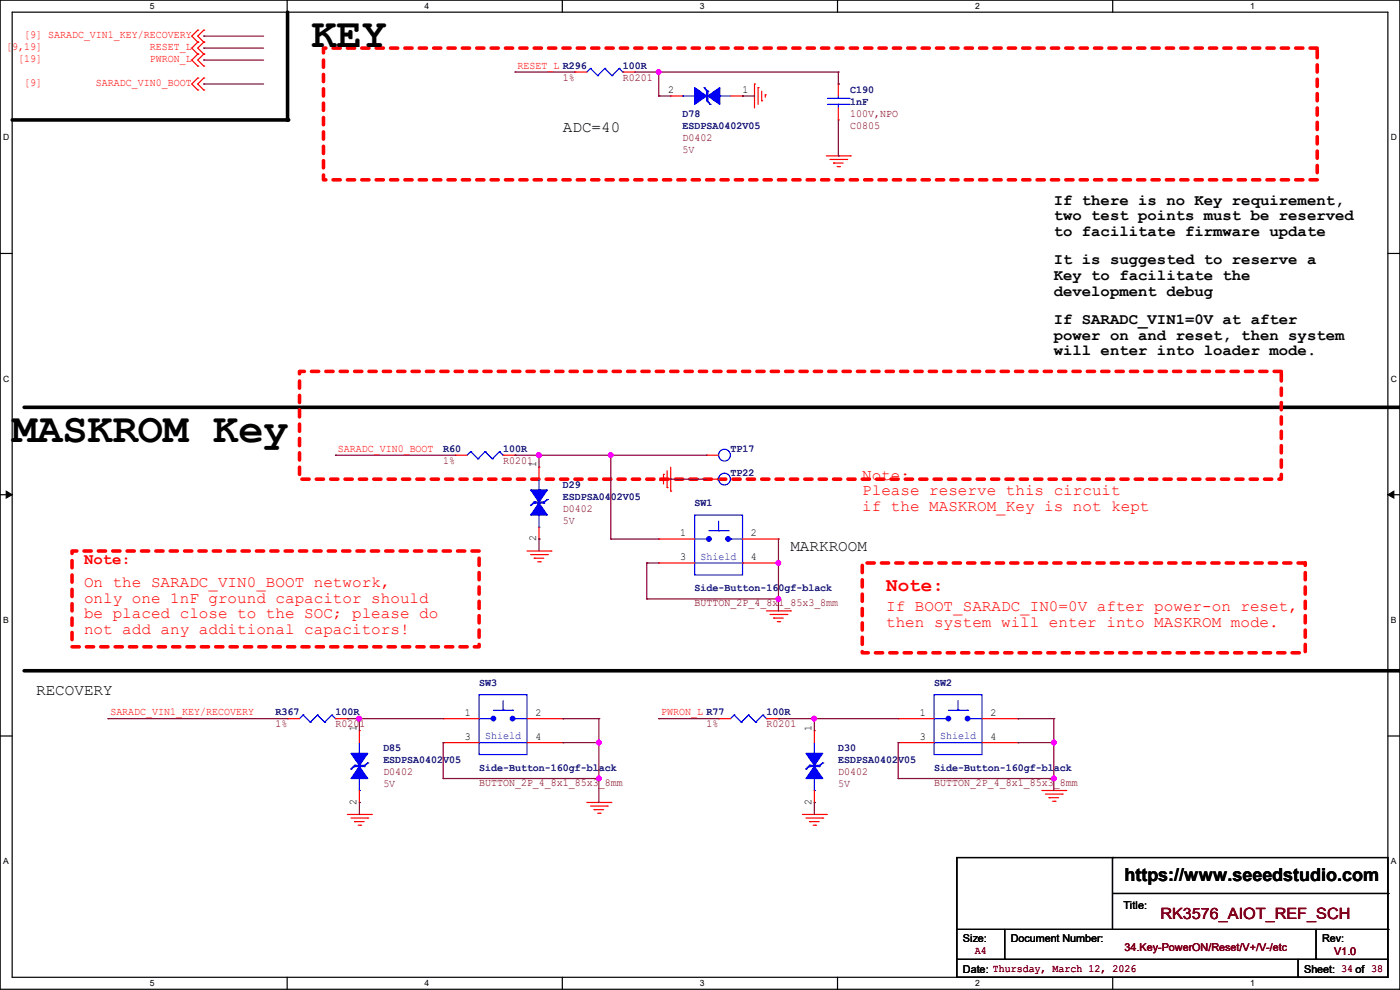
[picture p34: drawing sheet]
<svg xmlns="http://www.w3.org/2000/svg" width="297mm" height="210mm" viewBox="0 0 297 210" stroke-linecap="round" stroke-linejoin="round" font-family="sans-serif">
<defs><g id="words">
<g font-size="8.9">
<text x="66.1" y="10">KEY</text>
<text x="2.6" y="93.8">MASKROM Key</text>
</g>
<text font-size="4.1" fill="#f00" x="188" y="125.4">Note:</text>
<text font-size="3.8" x="238.5" y="186.9">https://www.seeedstudio.com</text>
<g font-size="3.3">
<text x="119.4" y="28.1">ADC=40</text>
<text x="223.6" y="43.4">If there is no Key requirement,</text>
<text x="223.6" y="46.7">two test points must be reserved</text>
<text x="223.6" y="50">to facilitate firmware update</text>
<text x="223.6" y="56.1">It is suggested to reserve a</text>
<text x="223.6" y="59.4">Key to facilitate the</text>
<text x="223.6" y="62.7">development debug</text>
<text x="223.6" y="68.8">If SARADC_VIN1=0V at after</text>
<text x="223.6" y="72.1">power on and reset, then system</text>
<text x="223.6" y="75.4">will enter into loader mode.</text>
<text x="167.7" y="117">MARKROOM</text>
<text x="7.7" y="147.4">RECOVERY</text>
</g>
<g font-size="3.3" fill="#f00">
<text x="182.9" y="101.7">Note:</text>
<text x="182.9" y="105">Please reserve this circuit</text>
<text x="182.9" y="108.3">if the MASKROM_Key is not kept</text>
<text x="17.8" y="119.6">Note:</text>
<text x="17.8" y="124.6">On the SARADC_VIN0_BOOT network,</text>
<text x="17.8" y="127.9">only one 1nF ground capacitor should</text>
<text x="17.8" y="131.2">be placed close to the SOC; please do</text>
<text x="188" y="129.7">If BOOT_SARADC_IN0=0V after power-on reset,</text>
<text x="17.8" y="134.5">not add any additional capacitors!</text>
<text x="188" y="133">then system will enter into MASKROM mode.</text>
</g>
<text font-size="3.3" fill="#800000" x="246.2" y="195">RK3576_AIOT_REF_SCH</text>
<g font-size="2.3" fill="#f00">
<text x="1.3" y="10.5">[9,19]</text>
<text x="5.1" y="8">[9] SARADC_VIN1_KEY/RECOVERY</text>
<text x="31.8" y="10.5">RESET_L</text>
<text x="3.9" y="13.1">[19]</text>
<text x="31.8" y="13.1">PWRON_L</text>
<text x="109.8" y="14.6">RESET_L R296</text>
<text x="5.1" y="18.2">[9]</text>
<text x="20.4" y="18.2">SARADC_VIN0_BOOT</text>
<text x="71.7" y="95.8">SARADC_VIN0_BOOT</text>
<text x="23.4" y="151.7">SARADC_VIN1_KEY/RECOVERY</text>
<text x="140.3" y="151.7">PWRON_L R77</text>
</g>
<g font-size="2.3" fill="#800000">
<text x="119.4" y="17.1">1%</text>
<text x="132.1" y="17.1">R0201</text>
<text x="144.8" y="29.8">D0402</text>
<text x="180.4" y="27.3">C0805</text>
<text x="180.4" y="24.8">100V,NPO</text>
<text x="94" y="98.4">1%</text>
<text x="106.7" y="98.4">R0201</text>
<text x="119.4" y="108.6">D0402</text>
<text x="147.4" y="128.7">BUTTON_2P_4_8x1_85x3_8mm</text>
<text x="58.5" y="154.3">1%</text>
<text x="71.2" y="154.3">R0201</text>
<text x="149.9" y="154.3">1%</text>
<text x="162.6" y="154.3">R0201</text>
<text x="81.3" y="164.5">D0402</text>
<text x="101.6" y="166.8">BUTTON_2P_4_8x1_85x3_8mm</text>
<text x="177.8" y="164.5">D0402</text>
<text x="198.2" y="166.8">BUTTON_2P_4_8x1_85x3_8mm</text>
<text x="206.8" y="202.3">A4</text>
<text x="238.6" y="201.8">34.Key-PowerON/Reset/V+/V-/etc</text>
<text x="283" y="202.5">V1.0</text>
</g>
<g font-size="2.3" fill="#000080">
<text x="132.1" y="14.6">100R</text>
<text x="180.4" y="19.7">C190</text>
<text x="180.4" y="22.2">1nF</text>
<text x="144.8" y="24.8">D78</text>
<text x="144.8" y="27.3">ESDPSA0402V05</text>
<text x="94" y="95.9">R60</text>
<text x="106.7" y="95.9">100R</text>
<text x="155" y="95.9">TP17</text>
<text x="155" y="101">TP22</text>
<text x="119.4" y="103.5">D29</text>
<text x="119.4" y="106">ESDPSA0402V05</text>
<text x="147.4" y="107.3">SW1</text>
<text x="147.4" y="125.3">Side-Button-160gf-black</text>
<text x="101.6" y="145.4">SW3</text>
<text x="198.2" y="145.4">SW2</text>
<text x="58.5" y="151.8">R367</text>
<text x="71.2" y="151.8">100R</text>
<text x="162.6" y="151.8">100R</text>
<text x="81.3" y="159.4">D85</text>
<text x="81.3" y="161.9">ESDPSA0402V05</text>
<text x="177.8" y="159.4">D30</text>
<text x="177.8" y="161.9">ESDPSA0402V05</text>
<text x="101.6" y="163.4">Side-Button-160gf-black</text>
<text x="198.2" y="163.4">Side-Button-160gf-black</text>
</g>
<g font-size="2.3">
<text x="141.8" y="19.7">2</text>
<text x="157.5" y="19.7">1</text>
<text x="113.7" y="99.1" transform="rotate(-90 113.7 99.1)">1</text>
<text x="144.3" y="113.8">1</text>
<text x="159.3" y="113.8">2</text>
<text x="113.7" y="114.9" transform="rotate(-90 113.7 114.9)">2</text>
<text x="144.3" y="118.9">3</text>
<text x="159.3" y="118.9">4</text>
<text x="75.7" y="155" transform="rotate(-90 75.7 155)">1</text>
<text x="98.6" y="151.9">1</text>
<text x="113.6" y="151.9">2</text>
<text x="172.2" y="155" transform="rotate(-90 172.2 155)">1</text>
<text x="195.1" y="151.9">1</text>
<text x="210.1" y="151.9">2</text>
<text x="98.6" y="157">3</text>
<text x="113.6" y="157">4</text>
<text x="195.1" y="157">3</text>
<text x="210.1" y="157">4</text>
<text x="75.7" y="170.7" transform="rotate(-90 75.7 170.7)">2</text>
<text x="172.2" y="170.7" transform="rotate(-90 172.2 170.7)">2</text>
<text x="238.3" y="192.9">Title:</text>
<text x="204.3" y="199.7">Size:</text>
<text x="214.4" y="199.7">Document Number:</text>
<text x="280.5" y="199.7">Rev:</text>
<text x="204.3" y="206.3">Date: Thursday, March 12, 2026</text>
<text x="276.7" y="206.3">Sheet: 34 of 38</text>
</g>
<g font-size="2.3" fill="#800040">
<text x="144.8" y="32.4">5V</text>
<text x="119.4" y="111.1">5V</text>
<text x="81.3" y="167">5V</text>
<text x="177.8" y="167">5V</text>
</g>
<g font-size="2.3" fill="#00f">
<text x="148.6" y="118.7">Shield</text>
<text x="102.9" y="156.8">Shield</text>
<text x="199.4" y="156.8">Shield</text>
</g>
<g font-size="1.8">
<text x="31.8" y="1.9">5</text>
<text x="90.1" y="1.9">4</text>
<text x="148.5" y="1.9">3</text>
<text x="206.8" y="1.9">2</text>
<text x="265.2" y="1.9">1</text>
<text x=".7" y="29.8">D</text>
<text x="295.1" y="29.8">D</text>
<text x=".7" y="80.9">C</text>
<text x="295.1" y="80.9">C</text>
<text x=".7" y="132.1">B</text>
<text x="295.1" y="132.1">B</text>
<text x=".7" y="183.3">A</text>
<text x="295.1" y="183.3">A</text>
<text x="31.8" y="209.2">5</text>
<text x="90.1" y="209.2">4</text>
<text x="148.5" y="209.2">3</text>
<text x="206.8" y="209.2">2</text>
<text x="265.2" y="209.2">1</text>
</g>
</g></defs>
<path d="M0 0h297v209.8h-297zM2.6 2.6h291.8v204.7h-291.8z" fill="none" stroke="#000" stroke-width=".25"/>
<g fill="#fff">
<path d="M31.7 .3h1v2h-1z"/>
<path d="M31.7 207.6h1v2h-1z"/>
</g>
<path d="M60.9 0v2.6M60.9 207.3v2.5" fill="none" stroke="#000" stroke-width=".25"/>
<g fill="#fff">
<path d="M90.1 .3h1v2h-1z"/>
<path d="M90.1 207.6h1v2h-1z"/>
</g>
<path d="M119.3 0v2.6M119.3 207.3v2.5" fill="none" stroke="#000" stroke-width=".25"/>
<g fill="#fff">
<path d="M148.5 .3h.9v2h-.9z"/>
<path d="M148.5 207.6h.9v2h-.9z"/>
</g>
<path d="M177.7 0v2.6M177.7 207.3v2.5" fill="none" stroke="#000" stroke-width=".25"/>
<g fill="#fff">
<path d="M206.8 .3h1v2h-1z"/>
<path d="M206.8 207.6h1v2h-1z"/>
</g>
<path d="M236.1 0v2.6M236.1 207.3v2.5" fill="none" stroke="#000" stroke-width=".25"/>
<g fill="#fff">
<path d="M265.2 .3h1v2h-1z"/>
<path d="M265.2 207.6h1v2h-1z"/>
<path d="M.7 28.2h1.2v1.9h-1.2z"/>
<path d="M295.1 28.2h1.2v1.9h-1.2z"/>
<path d="M.7 79.3h1.2v2h-1.2z"/>
<path d="M295.1 79.3h1.2v2h-1.2z"/>
</g>
<path d="M0 53.8h2.6M294.4 53.8h2.6" fill="none" stroke="#000" stroke-width=".25"/>
<g fill="#fff">
<path d="M.7 130.5h1.2v2h-1.2z"/>
<path d="M295.1 130.5h1.1v2h-1.1z"/>
</g>
<path d="M0 104.9h2.6M294.4 104.9h2.6" fill="none" stroke="#000" stroke-width=".25"/>
<path d="M1.3 104.2l1.3 .7-1.3 .8zM294.4 104.9l1.3-.7v1.5z" fill="#000" stroke="#000" stroke-width=".21"/>
<g fill="#fff">
<path d="M.7 181.7h1.2v2h-1.2z"/>
<path d="M295.1 181.7h1.1v2h-1.1z"/>
</g>
<g fill="none" stroke="#000" stroke-width=".25">
<path d="M0 156.1h2.6M294.4 156.1h2.6M203 181.9h91.4v25.4h-91.4zM203 197.1h91.4M213.1 197.1v6.4M236 181.9h.1M236 181.9v15.2M236 189.5h58.4M279.2 197.1v6.4M294.4 197.1h.1M294.4 189.5h.1M203 203.5h.1"/>
<path d="M203 203.5h91.4M213.1 203.5h.1M275.4 207.3h.1M275.4 203.5v3.8M279.2 203.5h.1"/>
</g>
<path d="M61 2.6v22.8h-58.4M5.1 86.4h291.9M5.1 142.3h291.9" fill="none" stroke="#000" stroke-width=".76"/>
<g fill="#000">
<circle cx="61" cy="25.4" r=".38"/>
<circle cx="297" cy="86.4" r=".38"/>
<circle cx="297" cy="142.3" r=".38"/>
</g>
<path d="M68.6 10.2h210.8v27.9h-210.8zM63.5 78.8h208.3v22.8h-208.3zM15.3 116.9h86.3v20.3h-86.3zM182.9 119.4h94v19.1h-94z" fill="none" stroke="#f00" stroke-width=".76" stroke-dasharray="1.5 1.5"/>
<g fill="none" stroke="#f00" stroke-width=".25">
<path d="M42 11.5h.1M42 8.9h.1M42 14h.1M42 19.1h.1M42 16.6h.1M42 6.4h.1M42 8.9l-1.3 1.3 1.3 1.3M42 11.5l-1.3 1.2 1.3 1.3M42 16.6l-1.3 1.2 1.3 1.3M42 6.4l-1.3 1.3 1.3 1.2M43.2 11.5h.1M43.2 8.9h.1"/>
<path d="M43.2 14h.1M43.2 19.1h.1M43.2 16.6h.1M43.2 6.4h.1M43.2 8.9l-1.2 1.3 1.2 1.3M43.2 11.5l-1.2 1.2 1.2 1.3M43.2 16.6l-1.2 1.2 1.2 1.3M43.2 6.4l-1.2 1.3 1.2 1.2M122 15.3h.1M122 15.3h2.5M132.1 15.3h2.6M134.7 15.3h.1"/>
<path d="M160.1 17.8h.1M160.1 17.8v5.1M160.8 18.6h.1M160.8 18.6v3.5M161.6 19.3v2.1M177.8 17.8h.1M177.8 17.8v2.6M142.3 20.4h.1M142.3 20.4h2.5M155 20.4h2.5M157.5 20.4h.1M161.6 21.4h.1"/>
<path d="M162.3 20.1h.1M162.3 20.1v.5M175.3 33.1h5.1M176.1 33.8h3.5M176.8 34.6h.1M176.8 34.6h2.1M177.6 35.3h.5M177.8 25.4h.1M177.8 22.9v2.5M178.1 35.3h.1M179.6 33.8h.1M180.4 33.1h.1"/>
<path d="M96.6 96.6h.1M96.6 96.6h2.5M106.7 96.6h2.6M109.3 96.6h.1M114.3 99.1h.1M114.3 99.1v2.5M141.5 99.9v3.5M142.3 99.1v5.1M149.9 96.6h.1M149.9 96.6h2.5M111.8 116.9h5.1M112.6 117.6h3.5"/>
<path d="M113.3 118.4h.1M113.3 118.4h2.1M114.1 119.2h.5M114.3 114.3h.1M114.3 111.8v2.5M114.6 119.2h.1M116.1 117.6h.1M116.9 116.9h.1M139.7 114.3h.1M139.7 119.4h.1M139.7 114.3h7.7M139.7 119.4h7.7"/>
<path d="M140 101.9h.1M140 101.4v.5M140.8 100.6h.1M140.8 100.6v2.1M141.5 103.4h.1M142.3 104.2h.1M149.9 101.6h.1M149.9 101.6h2.5M157.5 114.3h7.6M157.5 119.4h7.6M165.1 114.3h.1M165.1 119.4h.1"/>
<path d="M162.6 129.6h5.1M163.4 130.3h3.5M164.1 131.1h.1M164.1 131.1h2.1M164.9 131.9h.5M165.4 131.9h.1M166.9 130.3h.1M167.7 129.6h.1M61 152.4h.1M61 152.4h2.5M71.2 152.4h2.5M73.7 152.4h.1"/>
<path d="M76.2 155h.1M76.2 155v2.5M94 152.4h.1M94 157.5h.1M94 152.4h7.6M94 157.5h7.6M111.8 152.4h7.6M111.8 157.5h7.6M119.4 152.4h.1M119.4 157.5h.1M152.4 152.4h.1M152.4 152.4h2.6"/>
<path d="M162.6 152.4h2.5M165.1 152.4h.1M172.8 155h.1M172.8 155v2.5M190.5 152.4h.1M190.5 157.5h.1M190.5 152.4h7.7M190.5 157.5h7.7M208.3 152.4h7.6M208.3 157.5h7.6M215.9 152.4h.1M215.9 157.5h.1"/>
<path d="M73.7 172.8h5.1M74.5 173.5h3.5M75.2 174.3h.1M75.2 174.3h2.1M76 175h.5M76.2 170.2h.1M76.2 167.7v2.5M76.5 175h.1M78 173.5h.1M78.8 172.8h.1M124.5 170.2h5.1M125.3 171h3.5"/>
<path d="M126 171.7h.1M126 171.7h2.1M126.8 172.5h.5M127.3 172.5h.1M128.8 171h.1M129.6 170.2h.1M170.2 172.8h5.1M171 173.5h3.5M171.7 174.3h.1M171.7 174.3h2.1M172.5 175h.5M172.8 170.2h.1"/>
<path d="M172.8 167.7v2.5M173 175h.1M174.5 173.5h.1M175.3 172.8h.1M221 167.7h5.1M221.8 168.4h3.5M222.5 169.2h.1M222.5 169.2h2.1M223.3 170h.5M223.8 170h.1M225.3 168.4h.1M226.1 167.7h.1"/>
</g>
<g fill="none" stroke="#00f" stroke-width=".25">
<path d="M125.3 14.5h.1M125.3 14.5l-.8 .8M125.3 14.5l1.5 1.5M126.8 16h.1M128.3 14.5h.1M128.3 14.5l-1.5 1.5M128.3 14.5l1.5 1.5M129.8 16h.1M131.4 14.5h.1M131.4 14.5l-1.6 1.5M131.4 14.5l.7 .8M132.1 15.3h.1"/>
<path d="M149.4 18.6h.1M149.4 18.6l.5 .7M149.4 18.6l.8 .7M149.9 19.3h.1M149.9 19.3v2.1M150.2 19.3h.1M150.2 19.3v2.1l.5 .7M144.8 20.4h.1M144.8 20.4h2.6M149.9 21.4h.1M149.9 21.4l.8 .7M150.7 22.1h.1"/>
<path d="M152.7 20.4h.1M152.7 20.4h2.3M175.6 20.9h4.5M175.6 22.1h4.5M177.8 22.1h.1M177.8 20.9h.1M177.8 20.4v.5M177.8 22.1v.8M180.1 20.9h.1M180.1 22.1h.1M99.9 95.8h.1M99.9 95.8l-.8 .8"/>
<path d="M99.9 95.8l1.5 1.5M101.4 97.3h.1M102.9 95.8h.1M102.9 95.8l-1.5 1.5M102.9 95.8l1.5 1.5M104.4 97.3h.1M106 95.8h.1M106 95.8l-1.6 1.5M106 95.8l.7 .8M106.7 96.6h.1M112.6 107.2h.1M113.3 106.7h.1"/>
<path d="M113.3 106.5h.1M113.3 106.7h2.1M113.3 106.7l-.7 .5M113.3 106.5l-.7 .7M114.3 111.8h.1M114.3 103.9h.1M114.3 101.6v2.3M114.3 109.3v2.5M115.4 106.7h.1M116.1 106h.1M116.1 106l-.7 .7M116.1 106l-.7 .5h-2.1"/>
<path d="M147.4 109.3h10.1v12.7h-10.1zM147.4 114.3h2.5M147.4 119.4h10.1M149.9 114.3h.1M150.4 112.6h4.1M152.4 112.6h.1M152.4 110.5v2.1M154.5 112.6h.1M155 114.3h.1M155 114.3h2.5M157.5 119.4h.1M64.3 151.7h.1"/>
<path d="M64.3 151.7l-.8 .7M64.3 151.7l1.5 1.5M65.8 153.2h.1M67.4 151.7h.1M67.4 151.7l-1.6 1.5M67.4 151.7l1.5 1.5M68.9 153.2h.1M70.4 151.7h.1M70.4 151.7l-1.5 1.5M70.4 151.7l.8 .7M71.2 152.4h.1M76.2 159.8h.1"/>
<path d="M76.2 157.5v2.3M101.6 147.4h10.2v12.7h-10.2zM101.6 152.4h2.6M101.6 157.5h10.2M104.2 152.4h.1M104.7 150.7h4.1M106.7 150.7h.1M106.7 148.6v2.1M108.8 150.7h.1M109.3 152.4h.1M109.3 152.4h2.5M111.8 157.5h.1"/>
<path d="M155.7 151.7h.1M155.7 151.7l-.7 .7M155.7 151.7l1.6 1.5M157.3 153.2h.1M158.8 151.7h.1M158.8 151.7l-1.5 1.5M158.8 151.7l1.5 1.5M160.3 153.2h.1M161.8 151.7h.1M161.8 151.7l-1.5 1.5M161.8 151.7l.8 .7M162.6 152.4h.1"/>
<path d="M172.8 159.8h.1M172.8 157.5v2.3M198.2 147.4h10.1v12.7h-10.1zM198.2 152.4h2.5M198.2 157.5h10.1M200.7 152.4h.1M201.2 150.7h4.1M203.2 150.7h.1M203.2 148.6v2.1M205.3 150.7h.1M205.8 152.4h.1M205.8 152.4h2.5"/>
<path d="M208.3 157.5h.1M74.5 163.1h.1M75.2 162.6h.1M75.2 162.3h.1M75.2 162.6h2.1M75.2 162.6l-.7 .5M75.2 162.3l-.7 .8M76.2 167.7h.1M76.2 165.1v2.6M77.3 162.6h.1M78 161.8h.1M78 161.8l-.7 .5h-2.1"/>
<path d="M78 161.8l-.7 .8M171 163.1h.1M171.7 162.6h.1M171.7 162.3h.1M171.7 162.6h2.1M171.7 162.6l-.7 .5M171.7 162.3l-.7 .8M172.8 167.7h.1M172.8 165.1v2.6M173.8 162.6h.1M174.5 161.8h.1M174.5 161.8l-.7 .5h-2.1"/>
<path d="M174.5 161.8l-.7 .8"/>
<circle cx="153.7" cy="96.5" r="1.25"/>
<circle cx="153.7" cy="101.6" r="1.25"/>
</g>
<g fill="#00f" stroke="#00f" stroke-width=".25">
<path d="M171 159.8h3.5l-1.7 2.5z" fill-rule="evenodd"/>
<path d="M172.8 162.6l1.7 2.5h-3.5z" fill-rule="evenodd"/>
<path d="M74.5 159.8h3.5l-1.8 2.5z" fill-rule="evenodd"/>
<path d="M76.2 162.6l1.8 2.5h-3.5z" fill-rule="evenodd"/>
<path d="M112.6 103.9h3.5l-1.8 2.6z" fill-rule="evenodd"/>
<path d="M114.3 106.7l1.8 2.6h-3.5z" fill-rule="evenodd"/>
<path d="M150.2 20.4l2.5-1.8v3.5z" fill-rule="evenodd"/>
<path d="M147.4 18.6l2.5 1.8-2.5 1.7z" fill-rule="evenodd"/>
<circle cx="150.4" cy="114.3" r=".49"/>
<circle cx="154.5" cy="114.3" r=".49"/>
<circle cx="201.2" cy="152.4" r=".49"/>
<circle cx="205.3" cy="152.4" r=".49"/>
<circle cx="104.7" cy="152.4" r=".49"/>
<circle cx="108.7" cy="152.4" r=".49"/>
</g>
<g fill="none" stroke="#800040" stroke-width=".25">
<path d="M43.2 7.7h.1M43.2 10.2h.1M43.2 12.7h.1M43.2 17.8h.1M43.2 7.7h12.7M43.2 10.2h12.7M43.2 12.7h12.7M43.2 17.8h12.7M109.3 15.3h.1M109.3 15.3h12.7M134.7 15.3h43.1M139.7 15.3h.1"/>
<path d="M139.7 15.3v5.1M177.8 15.3h.1M177.8 17.8h.1M177.8 15.3v2.5M139.7 20.4h.1M139.7 20.4h2.6M157.5 20.4h.1M157.5 20.4h2.6M177.8 33.1h.1M177.8 25.4v7.7M71.2 96.6h.1M71.2 96.6h25.4"/>
<path d="M109.3 96.6h.1M109.3 96.6h40.6M114.3 96.6h.1M114.3 96.6v2.5M129.6 96.6h.1M129.6 96.6v17.7M114.3 114.3h.1M114.3 114.3v2.6M129.6 114.3h.1M129.6 114.3h10.1M137.2 119.4h.1M137.2 119.4v7.6"/>
<path d="M137.2 119.4h2.5M142.3 101.6h.1M142.3 101.6h7.6M165.1 119.4h.1M165.1 114.3v15.3M137.2 127h.1M137.2 127h27.9M165.1 127h.1M22.9 152.4h.1M22.9 152.4h38.1M73.7 152.4h.1M73.7 152.4h20.3"/>
<path d="M76.2 152.4h.1M76.2 152.4v2.6M94 157.5h.1M94 157.5v7.6M119.4 157.5h.1M119.4 152.4h.1M119.4 152.4h7.6M119.4 157.5h7.6M127 152.4h.1M127 157.5h.1M127 152.4v17.8M139.7 152.4h.1"/>
<path d="M139.7 152.4h12.7M165.1 152.4h.1M165.1 152.4h25.4M172.8 152.4h.1M172.8 152.4v2.6M190.5 157.5h.1M190.5 157.5v7.6M215.9 152.4h.1M215.9 157.5h.1M215.9 152.4h7.7M215.9 157.5h7.7M223.6 152.4h.1"/>
<path d="M223.6 157.5h.1M223.6 152.4v15.3M76.2 170.2h.1M76.2 170.2v2.6M94 165.1h.1M94 165.1h33M127 165.1h.1M172.8 170.2h.1M172.8 170.2v2.6M190.5 165.1h.1M190.5 165.1h33.1M223.6 165.1h.1"/>
</g>
<g fill="#f0f" stroke="#f0f" stroke-width=".25">
<circle cx="76.2" cy="152.4" r=".49"/>
<circle cx="127" cy="165.1" r=".49"/>
<circle cx="127" cy="157.5" r=".49"/>
<circle cx="172.7" cy="152.4" r=".49"/>
<circle cx="165.1" cy="119.4" r=".49"/>
<circle cx="223.5" cy="165.1" r=".49"/>
<circle cx="223.5" cy="157.5" r=".49"/>
<circle cx="129.6" cy="96.5" r=".49"/>
<circle cx="139.7" cy="15.3" r=".49"/>
<circle cx="165.1" cy="127" r=".49"/>
<circle cx="114.3" cy="96.5" r=".49"/>
</g>
<use href="#words"/>
</svg>
